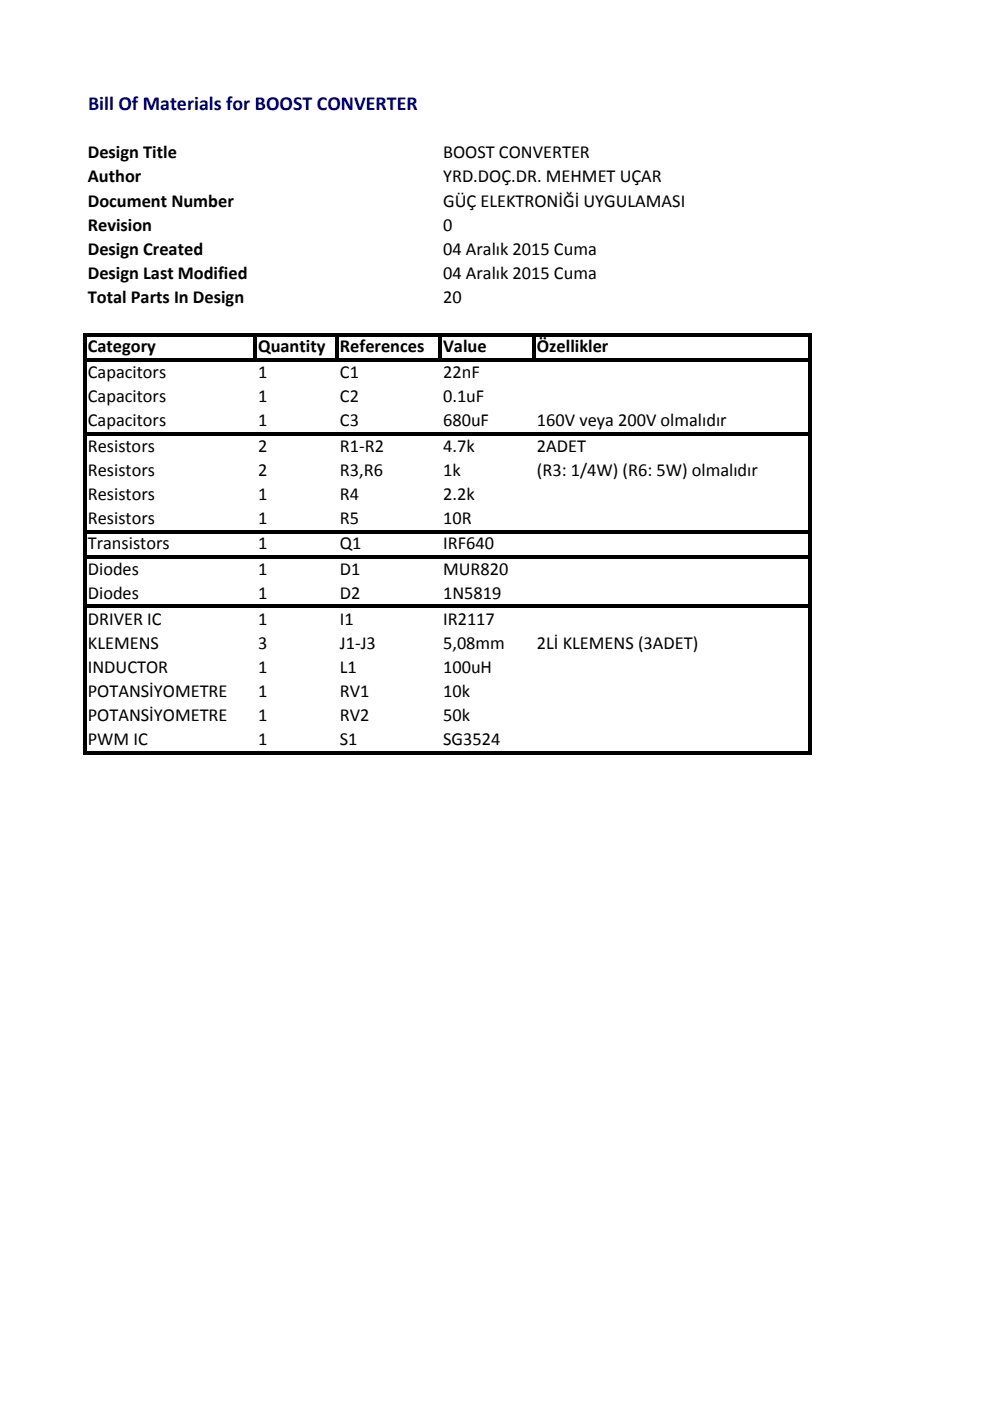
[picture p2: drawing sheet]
<svg xmlns="http://www.w3.org/2000/svg" width="210mm" height="297mm" viewBox="0 0 210 297" stroke-linecap="round" stroke-linejoin="round" font-family="sans-serif">
<defs><g id="words">
<text font-size="4.2" fill="#000080" x="18.7" y="23.3">Bill Of Materials for BOOST CONVERTER</text>
<g font-size="3.9">
<text x="18.6" y="33.6">Design Title</text>
<text x="94" y="33.6">BOOST CONVERTER</text>
<text x="18.6" y="38.7">Author</text>
<text x="94" y="38.7">YRD.DOÇ.DR. MEHMET UÇAR</text>
<text x="18.6" y="43.8">Document Number</text>
<text x="94" y="43.8">GÜÇ ELEKTRONİĞİ UYGULAMASI</text>
<text x="18.6" y="48.9">Revision</text>
<text x="94" y="48.9">0</text>
<text x="18.6" y="54.1">Design Created</text>
<text x="18.6" y="59.2">Design Last Modified</text>
<text x="94" y="54.1">04 Aralık 2015 Cuma</text>
<text x="94" y="59.2">04 Aralık 2015 Cuma</text>
<text x="18.6" y="64.3">Total Parts In Design</text>
<text x="94" y="64.3">20</text>
<text x="18.6" y="74.7">Category</text>
<text x="54.7" y="74.7">Quantity</text>
<text x="72.1" y="74.7">References</text>
<text x="94" y="74.7">Value</text>
<text x="113.9" y="74.7">Özellikler</text>
<text x="18.6" y="80.2">Capacitors</text>
<text x="54.7" y="80.2">1</text>
<text x="72.1" y="80.2">C1</text>
<text x="94" y="80.2">22nF</text>
<text x="18.6" y="85.3">Capacitors</text>
<text x="54.7" y="85.3">1</text>
<text x="72.1" y="85.3">C2</text>
<text x="94" y="85.3">0.1uF</text>
<text x="18.6" y="90.3">Capacitors</text>
<text x="18.6" y="95.8">Resistors</text>
<text x="54.7" y="90.3">1</text>
<text x="54.7" y="95.8">2</text>
<text x="72.1" y="90.3">C3</text>
<text x="72.1" y="95.8">R1‐R2</text>
<text x="94" y="90.3">680uF</text>
<text x="94" y="95.8">4.7k</text>
<text x="113.9" y="90.3">160V veya 200V olmalıdır</text>
<text x="113.9" y="95.8">2ADET</text>
<text x="18.6" y="100.9">Resistors</text>
<text x="54.7" y="100.9">2</text>
<text x="72.1" y="100.9">R3,R6</text>
<text x="94" y="100.9">1k</text>
<text x="113.9" y="100.9">(R3: 1/4W) (R6: 5W) olmalıdır</text>
<text x="18.6" y="106">Resistors</text>
<text x="54.7" y="106">1</text>
<text x="72.1" y="106">R4</text>
<text x="94" y="106">2.2k</text>
<text x="18.6" y="111.1">Resistors</text>
<text x="54.7" y="111.1">1</text>
<text x="72.1" y="111.1">R5</text>
<text x="94" y="111.1">10R</text>
<text x="18.6" y="116.5">Transistors</text>
<text x="54.7" y="116.5">1</text>
<text x="72.1" y="116.5">Q1</text>
<text x="94" y="116.5">IRF640</text>
<text x="18.6" y="121.9">Diodes</text>
<text x="54.7" y="121.9">1</text>
<text x="72.1" y="121.9">D1</text>
<text x="94" y="121.9">MUR820</text>
<text x="18.6" y="127">Diodes</text>
<text x="54.7" y="127">1</text>
<text x="72.1" y="127">D2</text>
<text x="94" y="127">1N5819</text>
<text x="18.6" y="132.4">DRIVER IC</text>
<text x="18.6" y="137.5">KLEMENS</text>
<text x="54.7" y="137.5">3</text>
<text x="54.7" y="132.4">1</text>
<text x="72.1" y="137.5">J1‐J3</text>
<text x="72.1" y="132.4">I1</text>
<text x="94" y="132.4">IR2117</text>
<text x="94" y="137.5">5,08mm</text>
<text x="113.9" y="137.5">2Lİ KLEMENS (3ADET)</text>
<text x="18.6" y="142.7">INDUCTOR</text>
<text x="54.7" y="142.7">1</text>
<text x="72.1" y="142.7">L1</text>
<text x="94" y="142.7">100uH</text>
<text x="18.6" y="147.8">POTANSİYOMETRE</text>
<text x="54.7" y="147.8">1</text>
<text x="72.1" y="147.8">RV1</text>
<text x="94" y="147.8">10k</text>
<text x="18.6" y="152.9">POTANSİYOMETRE</text>
<text x="54.7" y="152.9">1</text>
<text x="72.1" y="152.9">RV2</text>
<text x="94" y="152.9">50k</text>
<text x="18.6" y="157.9">PWM IC</text>
<text x="54.7" y="157.9">1</text>
<text x="72.1" y="157.9">S1</text>
<text x="94" y="157.9">SG3524</text>
</g>
</g></defs>
<g fill="#000">
<path d="M18.3 70.6h153.8v.7h-153.8zM18.3 76h153.8v.7h-153.8zM53.7 71.3h.7v5.4h-.7zM71.1 71.3h.7v5.4h-.7zM93 71.3h.6v5.4h-.6zM112.9 71.3h.6v5.4h-.6zM18.3 91.6h153.8v.7h-153.8zM18.3 112.4h153.8v.6h-153.8zM18.3 117.7h153.8v.7h-153.8zM18.3 128.2h153.8v.7h-153.8zM17.6 70.6h.7v89.3h-.7zM18.3 159.2h153.8v.7h-153.8z"/>
<path d="M171.4 71.3h.7v88.6h-.7z"/>
</g>
<use href="#words"/>
</svg>
